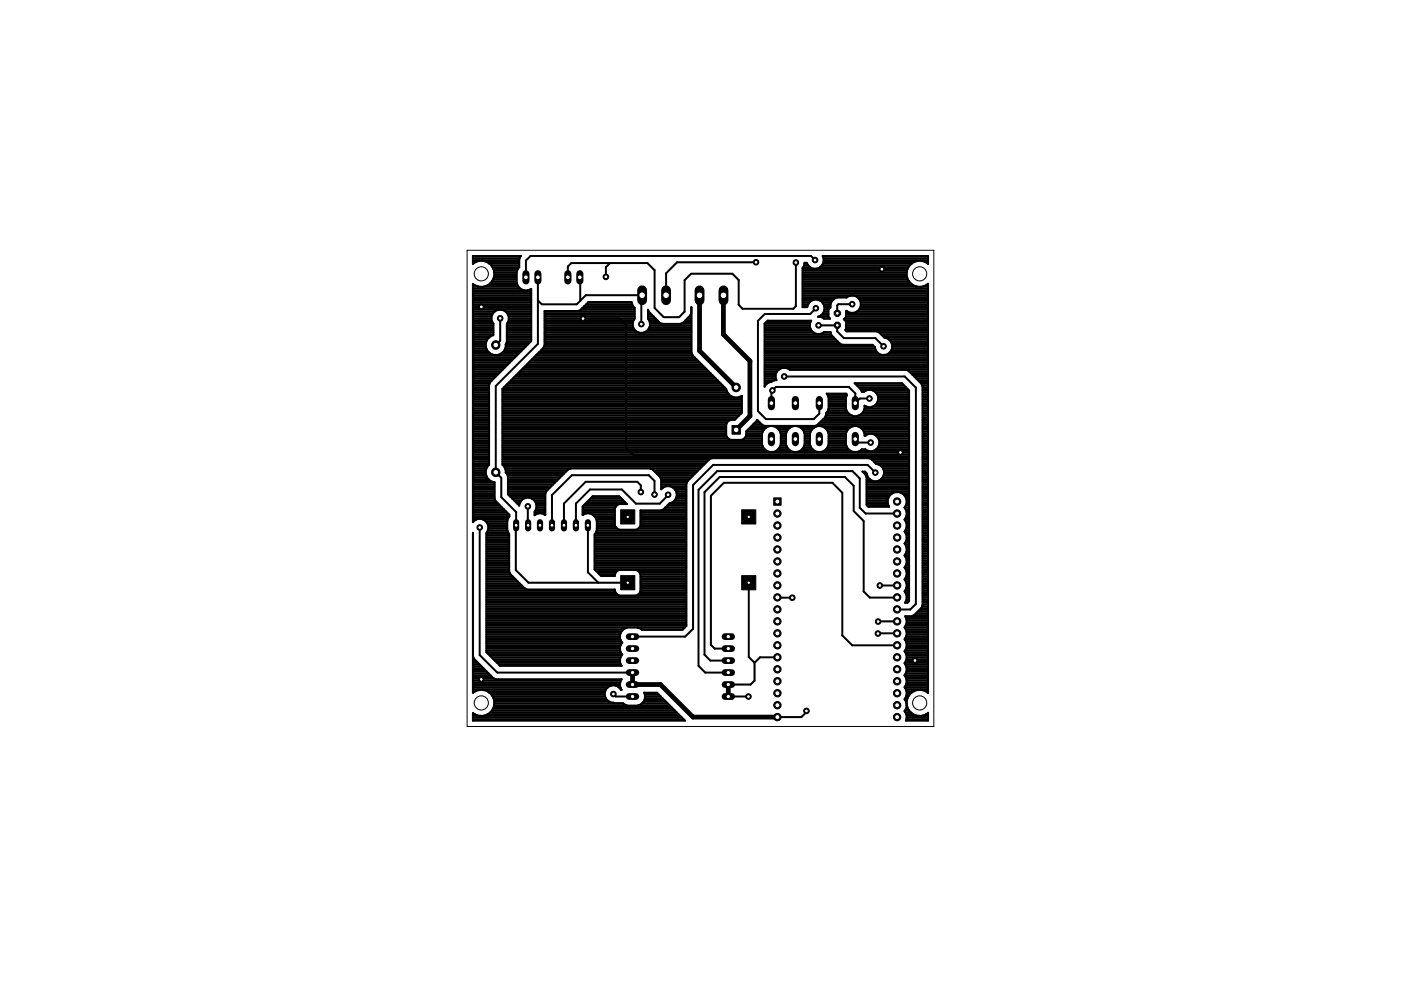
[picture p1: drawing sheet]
<svg xmlns="http://www.w3.org/2000/svg" width="297mm" height="210mm" viewBox="0 0 297 210" stroke-linecap="round" stroke-linejoin="round" font-family="sans-serif">
<path d="M148.3 62.6v11.8l7.8 7.7M153.4 62.6v8.3l5.6 5.6v11.7l-2.9 2.9M134.1 142.6v2.5M134.1 145.1h5.9l6.9 6.9h17.9M134.1 145.1v.1M154.4 145.1v2.6" fill="none" stroke="#000" stroke-width="1"/>
<g fill="none" stroke="#000" stroke-width=".42">
<path d="M100.3 55.9v-1.6h10.2l-.4 .6v1.8M100.3 55.9h.1M100.3 55.5h.6M100.3 55.2h9.8M100.3 54.8h9.9M100.3 54.4h10M100.4 55.8v.1M100.4 55.8l-.1 .1M101.3 55.4h.1M101.3 55.4l-.9 .4M102.3 55.3l1 .3M102.3 55.3h.1"/>
<path d="M102.3 55.3l-1 .1M103.2 55.5h6.9M103.3 55.6l.8 .6M103.3 55.6h.1M103.7 55.9h6.4M104.1 59.9l-.8 .7M104.1 59.9v.1M104.1 56.2l.5 .8M104.1 56.2h.1M104.2 56.3h5.9M104.3 59.6h5.2M104.4 56.7h5.7"/>
<path d="M104.5 59.3h5M104.6 57h5.2M104.6 59.1l-.5 .8M104.6 59.1h.1M104.6 57l.2 1.1-.2 1M104.6 57l.1 .1M104.7 58.9h4.8M104.7 57.4h4.9M104.7 58.5h4.8M104.8 57.8h4.7M104.8 58.1h4.7M110.1 56.7l-.6 1v2.3a2 2 0 0 0 3.1 1.3v11l-8.7 8.7-.2 .6v17l-.4 .3-.3 .8"/>
<path d="M114 58.8v14.1l-8.9 9v18.2l1.2 1.2v4.1l3.1 3.2v12.3l2.7 2.6h21M122.9 58.8l.1 5M129.3 55.8l-.8 .9v2M160.3 55.6h-16.7l-2.4 2.4v4.6M168.7 55.7v9.2l-.5 .6h-10.8l-.8-.9v-5.2l-1.3-1.4h-8.8l-1.4 1.4v6.7l-1.1 1.1h-3.3l-1.9-1.9v-8l-1.5-1.5h-16.2l-.7 .7v2.3M170.2 59.6h22.5M170.2 59.3h22.3M170.2 58.9h22.2M170.2 58.5h22M170.2 58.1h22M170.2 57.8h22M170.2 57.4h22.1"/>
<path d="M170.2 57h22.2M170.3 56.7h1.4M170.5 56.3h.9M170.6 55.9h.6M172.8 55.1l-.8-.8h-59.5l-1 .9v3.6M173.8 56.7a1.83 1.83 0 0 1-2.7-1h-.5v.3l-.4 .8v8.3h1a1.85 1.85 0 0 1 2.4-1.5 1.85 1.85 0 0 1 .9 2.8M173.9 56.7h18.7M174.2 56.3h18.7M174.5 55.9h18.7M174.5 54.4h22.3M174.6 55.5h19.3M174.6 54.8l-.2-.5h22.4v1.7l-.6-.4"/>
<path d="M174.6 54.8v.7l-.3 .7-.5 .5M174.6 55.2h22.2M174.6 54.8h22.2M192.6 56.6h.1M192.6 56.6l-.4 1v1l.4 .9M192.6 59.5h.1M192.6 59.5l.7 .8M193.3 55.8v.1M193.3 55.8l-.7 .8M194.2 55.4h.1M194.2 55.4l-.9 .4M195.2 55.3l1 .3"/>
<path d="M195.2 55.3h.1M195.2 55.3l-1 .1M196.2 55.5h.6M196.2 55.6h.1M196.7 55.9h.1M100.3 64.5h12.3M100.3 66.4h4.3M100.3 61.5h10.7M100.3 68.6h4.3M100.3 67.1h3.9M100.3 78.4h6.3M100.3 78h6.7"/>
<path d="M100.3 71.6h3.3M100.3 62.7h12.3M100.3 79.9h4.8M100.3 79.5h5.2M100.3 79.1h5.5M100.3 78.8h5.9M100.3 77.6h7M100.3 77.3h7.4M100.3 76.9h7.8M100.3 76.5h8.2M100.3 76.1h8.5M100.3 75.8h8.9"/>
<path d="M100.3 75.4h9.3M100.3 75h3.8M100.3 74.6h3.3M100.3 74.3h3M100.3 73.9h2.8M100.3 73.5h2.7M100.3 73.1h2.7M100.3 72.7h2.7M100.3 72.4h2.8M100.3 72h3M100.3 71.3h3.8M100.3 70.9h4.3"/>
<path d="M100.3 70.5h4.3M100.3 70.1h4.3M100.3 69.8h4.3M100.3 69.4h4.3M100.3 69h4.3M100.3 68.3h4.1M100.3 67.9h3.9M100.3 67.5h3.9M100.3 66.8h4.1M100.3 66h4.6M100.3 65.6h12.3M100.3 65.3h12.3"/>
<path d="M100.3 64.9h12.3M100.3 64.1h12.3M100.3 63.8h12.3M100.3 63.4h12.3M100.3 63h12.3M100.3 62.3h12.3M100.3 61.9h12.3M100.3 61.2h10M100.3 60.8h1.3M100.3 60.4h.3M100.4 60.3l-.1-.1v50.5a1.83 1.83 0 0 1 2.6-.3 1.83 1.83 0 0 1 .2 2.6v25.3M100.4 60.3h.1"/>
<path d="M100.4 60.3l.9 .4M101.3 60.7v.1M101.3 60.7l1 .1M102.3 60.8v.1M102.5 60.8h7.4M103.3 60.6l-1 .2M103.3 60.6h.1M103.5 60.4h6.2M104 60h5.6M104.2 67.1a1.87 1.87 0 0 1 1.8-1.5 1.87 1.87 0 0 1 1.9 1.5M104.2 67.1v.8l.4 .7M104.6 68.6v2.5a2.14 2.14 0 0 0-1.6 2.4 2.14 2.14 0 0 0 2.3 1.8 2.14 2.14 0 0 0 1.9-2.3l.3-.5v-3.9"/>
<path d="M106 67.5v4.7l-.9 1M106.2 75h3.7M106.6 74.6h3.7M107 74.3h3.7M107.1 73.9h4M107.1 66h5.5M107.2 73.5h4.2M107.2 73.1h4.6M107.4 72.7h4.8M107.5 68.6h5.1M107.5 71.6h5.1M107.5 72.4h5.1"/>
<path d="M107.5 72h5.1M107.5 71.3h5.1M107.5 70.9h5.1M107.5 70.5h5.1M107.5 70.1h5.1M107.5 69.8h5.1M107.5 69.4h5.1M107.5 69h5.1M107.5 66.4h5.1M107.7 68.3h4.9M107.7 66.8h4.9M107.8 67.9h4.8"/>
<path d="M107.9 67.1v.8l-.4 .7M107.9 67.1h4.7M107.9 67.5h4.7M109.1 79.9h42.3M109.5 79.5h41.5M109.9 79.1h40.7M110.2 78.8h40.1M110.6 78.4h39.3M111 78h38.5M111.3 77.6h37.8M111.7 77.3h37.1M112 61.5h.6"/>
<path d="M112.1 76.9h36.3M112.5 76.5h35.5M112.8 76.1h34.8M113.2 75.8h34.1M113.6 75.4h33.3M114 75h32.7M114 63.7l.9 .8h7.4l1.9-1.9h11.9l-.1 .2v5.9M114.3 74.6h32.3M114.7 74.3h31.9M115.1 73.9h31.5M115.3 73.5h31.3M115.5 66.4h19.1"/>
<path d="M115.5 68.6h18.7M115.5 67.1h19.1M115.5 71.6h31.1M115.5 73.1h31.1M115.5 72.7h31.1M115.5 72.4h31.1M115.5 72h31.1M115.5 71.3h31.1M115.5 70.9h31.1M115.5 70.5h20M115.5 70.1h19.3M115.5 69.8h18.9"/>
<path d="M115.5 69.4h18.8M115.5 69h18.7M115.5 68.3h18.7M115.5 67.9h18.8M115.5 67.5h19.1M115.5 66.8h19.1M115.5 66h19.1M123.2 65.6h11.4M123.5 65.3h.1M123.5 65.3h11.1M123.8 65h.1M123.9 64.9h10.3"/>
<path d="M124.3 64.5h9.7M124.7 64.1h9.2M131.4 67.5l1.3 1.4v26l1.7 1.7h55.8l.7-.7M134.4 69.8a1.76 1.76 0 0 1 .2-2.2v-2.3l-.4-.4-.3-.9h-9.1l-1.7 1.7-.5 .2h-7.1v7.3l-.2 .5-8.8 8.7v16.2l.4 .3 .3 .8M134.4 69.8a1.84 1.84 0 0 0 3.1 0M136.4 70.5h10.2M137.1 70.1h9.5M137.4 66.4h.5M137.4 67.1h1.2M137.4 67.5h1.6M137.4 66.8h.8M137.4 66h.1"/>
<path d="M137.5 69.8a1.76 1.76 0 0 0-.1-2.2v-1.9l.2 .4 2.3 2.4 .5 .2h3.9a5.4 5.4 0 0 0 2.3-2.3v-1.3v9.6l.3 .7M137.5 69.8h9.1M137.6 67.9h1.8M137.7 69.4h8.9M137.8 68.3h1.9M137.8 68.6h2.6M137.8 69h8.8M144.3 68.6h2.3M145 68.3h1.6M145.4 67.9h1.2M145.7 67.5h.9M146.1 67.1h.5"/>
<path d="M146.4 66.8h.2M146.6 66.4h.1M146.6 66h.1M146.6 65.6h.1M146.6 65.3h.1M146.9 75.4l7.1 7.1M162.1 68.6h9.6M162.1 78.4h3M162.1 78h34.7M162.1 68.6v13.4l.1-.3M162.1 68.6l.7-.6h9.2l-.3 .6M162.1 71.6h14.7"/>
<path d="M162.1 79.9h2.3M162.1 79.5h2.3M162.1 79.1h2.5M162.1 78.8h2.7M162.1 77.6h34.7M162.1 77.3h34.7M162.1 76.9h34.7M162.1 76.5h34.7M162.1 76.1h34.7M162.1 75.8h34.7M162.1 75.4h34.7M162.1 75h24.3"/>
<path d="M162.1 74.6h23.8M162.1 74.3h23.6M162.1 73.9h23.4M162.1 73.5h23.3M162.1 73.1h22.9M162.1 72.7h15.9M162.1 72.4h15.5M162.1 72h15.1M162.1 71.3h14.4M162.1 70.9h14.1M162.1 70.5h10.4M162.1 70.1h10"/>
<path d="M162.1 69.8h9.8M162.1 69.4h9.6M162.1 69h9.6M162.5 68.3h9.4M164.7 78.8l-.3 .7v.7l.2 .4h-2.5M165.9 78l-.7 .3-.5 .5M166.3 79.8h25.5l2.4 2.4v45.9l-1.2 1.1h-2.8M166.6 78l.8 .4M167.4 78.4h29.4M170.2 64.5h1.2M170.2 61.5h26.6M170.2 62.7h26.6"/>
<path d="M170.2 64.9h1M170.2 64.1h1.4M170.2 63.8h1.9M170.2 63.4h6.6M170.2 63h9.4M170.2 62.3h26.6M170.2 61.9h26.6M170.2 61.2h26.6M170.2 60.8h24.3M170.2 60.4h23.3M170.2 60h22.9M171.7 68.6a1.84 1.84 0 0 0 .9 2 1.84 1.84 0 0 0 2.1-.2h1.4l.2 .7 1.8 1.8 .5 .2h6.4l.5 .5a1.84 1.84 0 0 0 2.5 1.6 1.84 1.84 0 0 0 .9-2.8"/>
<path d="M173 65.4l-1.2 1.2h-9.6l-1.5 1.4v19.2l1.7 1.7h10.1l1.2-1.2v-2.2M173.5 69h4M173.9 63.8h2.6M174.2 66.8h1.4M174.3 64.1h1.9M174.5 66.4h1.1M174.5 66.4l-.5 .5-.6 .3 2.2-.1M174.6 64.5h1.5M174.6 70.5h1.5M174.7 67.5h1.3M174.7 66h.9M174.8 64.9h1.3"/>
<path d="M174.8 65.6h.8M174.8 65.3h1.2M177.5 69v1.3l1.4 1.4h6.7l1.7 1.7M177.5 66.4h.1M177.5 69h.1M179.1 67.9h17.7M179.1 67.5h17.7M179.4 70.1h17.4M179.4 66.4h17.4M179.4 68.6h17.4M179.4 67.1h17.4M179.4 69.7l-.2 .3 .3 .3h6.4l.5 .2"/>
<path d="M179.4 69.8h17.4M179.4 69.4h17.4M179.4 69h17.4M179.4 68.3h17.4M179.4 66.8h17.4M179.4 66h.2M179.6 66l-.2-.1v1.3l-.5 .5 .5 .5v1.5M180.3 62.7l-.8 .4h-2a2.02 2.02 0 0 0-1.4 2.1l-.5 .5v1.5l.4 .4h-1.3l-.8-.4M180.7 64.5h-2.9l-.3 .2v1.7M181 62.7l.7 .2 .5 .6 .3 .6M181.7 66h15.1M181.8 63h15"/>
<path d="M182.1 65.6h14.7M182.2 63.4h14.6M182.3 65.3h14.5M182.4 63.8h14.4M182.5 64.5h14.3M182.5 64.9a1.85 1.85 0 0 1-2.9 1.1M182.5 64.1v.8M182.5 64.9h14.3M182.5 64.1h14.3M186.4 70.5l1.1 1.1 .9 .3 .5 .5M186.4 70.5h10.4M186.8 70.9h10"/>
<path d="M187.2 71.3h9.6M187.7 71.6h9.1M188.3 75h8.5M188.5 72h8.3M188.7 74.6h8.1M188.8 72.4h8M189 74.3h7.8M189 72.7h7.8M189.1 73.9h7.7M189.1 73.5h7.7M189.1 73.1h7.7M192.1 78.4l.5 .2 2.8 2.8"/>
<path d="M192.7 78.8h4.1M193.1 79.1h3.7M193.3 60.3h.1M193.3 60.3l.9 .4M193.5 79.5h3.3M193.9 79.9h2.9M194.2 60.7v.1M194.2 60.7l1 .1M195.2 60.8l.1 .1M195.5 60.8h1.3M196.2 60.6l.6-.4v86.7M196.2 60.6l-1 .2"/>
<path d="M196.2 60.6h.1M196.4 60.4h.4M100.3 98.6h3.4M100.3 88.9h3.4M100.3 80.6l4 .1M100.3 99.4h2.8M100.3 95.2h3.4M100.3 99.7h2.7M100.3 99h3M100.3 98.2h3.4M100.3 97.9h3.4M100.3 97.5h3.4"/>
<path d="M100.3 97.1h3.4M100.3 96.7h3.4M100.3 96.4h3.4M100.3 96h3.4M100.3 95.6h3.4M100.3 94.8h3.4M100.3 94.5h3.4M100.3 94.1h3.4M100.3 93.7h3.4M100.3 93.4h3.4M100.3 93h3.4M100.3 92.6h3.4"/>
<path d="M100.3 92.2h3.4M100.3 91.9h3.4M100.3 91.5h3.4M100.3 91.1h3.4M100.3 90.7h3.4M100.3 90.4h3.4M100.3 90h3.4M100.3 89.6h3.4M100.3 89.2h3.4M100.3 88.5h3.4M100.3 88.1h3.4M100.3 87.7h3.4"/>
<path d="M100.3 87.4h3.4M100.3 87h3.4M100.3 86.6h3.4M100.3 86.2h3.4M100.3 85.9h3.4M100.3 85.5h3.4M100.3 85.1h3.4M100.3 84.8h3.4M100.3 84.4h3.4M100.3 84h3.4M100.3 83.6h3.4M100.3 83.2h3.4"/>
<path d="M100.3 82.9h3.4M100.3 82.5h3.4M100.3 82.1h3.4M100.3 81.7h3.4M100.3 81.4h3.5M100.3 81h3.6M100.3 80.2h4.4M103 99.7a2.13 2.13 0 0 0 1.9 2.6v3.4M106.5 88.9h49.4M106.5 95.2h55.6M106.5 98.2h43M106.5 97.9h43.4"/>
<path d="M106.5 97.5h43.8M106.5 97.1h86.2M106.5 96.7h86.2M106.5 96.4h86.2M106.5 96h86.2M106.5 95.6h56.1M106.5 94.8h55.3M106.5 94.5h55.2M106.5 94.1h55.1M106.5 93.7h55.1M106.5 93.4h55.1M106.5 93h47.9"/>
<path d="M106.5 92.6h47.6M106.5 92.2h47.5M106.5 91.9h47.5M106.5 91.5h47.5M106.5 91.1h47.5M106.5 90.7h47.5M106.5 90.4h47.5M106.5 90h47.5M106.5 89.6h47.6M106.5 89.2h48M106.5 88.5h49.8M106.5 88.1h50.2"/>
<path d="M106.5 87.7h50.6M106.5 87.4h50.8M106.5 87h50.8M106.5 86.6h50.8M106.5 86.2h50.8M106.5 85.9h50.8M106.5 85.5h50.8M106.5 85.1h50.8M106.5 84.8h50.8M106.5 84.4h50.8M106.5 84h48.5M106.5 83.6h48.1"/>
<path d="M106.5 83.2h47.8M106.5 82.9h47.6M106.5 82.5h47.5M106.6 98.6h42.6M106.8 82.1h46.8M106.9 99h41.9M107.1 99.4h13.8M107.2 99.7v.5l.5 .8v3.8l2.4 2.4a1.84 1.84 0 0 1 2.5-1.6 1.84 1.84 0 0 1 .7 2.9v.7a1.81 1.81 0 0 1 2.3 0v-4.5l.2-.5 4.7-4.7 .5-.2h16.8l.5 .2 1.7 1.7 .2 .5v2M107.2 99.7h13.1M107.2 81.7h46.1M107.6 81.4h45.3M108 81h44.5"/>
<path d="M108.4 80.6h43.7M108.7 80.2h43.1M137.9 99.4h10.5M138.5 99.7h9.5M154 82.5a2.15 2.15 0 0 0 3.3 1.4v3.6l-1.5 1.5h-.8l-.5 .2-.5 .8M154 90v2.3l.5 .8 .5 .2h2.2l.5-.2 .5-.8v-.8M157.2 84h.1M157.8 93h3.8M158.1 92.6h3.5M158.2 92.2h3.4M158.2 91.9h3.4M158.2 91.5h3.6"/>
<path d="M158.6 91.1h3.4M158.9 90.7h3.4M159.3 90.4h3.8M159.7 90h1.8M160.1 89.6h1M160.4 89.2h.3M162.1 81.7h.1M162.1 81.4h.5M162.1 81h1.2M162.1 80.2h2.4M163.2 90.3l-.8 .4-.5 .5-.3 .7v2.3a2.03 2.03 0 0 0 2 1.7 2.03 2.03 0 0 0 1.9-1.7v-2.3l-.3-.7-.5-.5-.7-.4M164 90.4h4.2"/>
<path d="M164.2 80.6l-1.5 .6-.5 .5M164.5 95.6h3.2M164.8 90.7h2.6M165 95.2h2.2M165.1 91.1h1.9M165.3 94.8h1.6M165.4 91.5h1.4M165.4 94.5h1.4M165.5 91.9h1.2M165.5 94.1h1.1M165.5 93.7h1.1M165.5 93.4h1.1"/>
<path d="M165.5 93h1.1M165.5 92.6h1.1M165.5 92.2h1.1M168.2 90.3l-.7 .4-.5 .5-.4 .7v2.3a2.02 2.02 0 0 0 2 1.7 2.02 2.02 0 0 0 2-1.7v-2.3l-.3-.7-.5-.5-.8-.4M169.1 90.4h4.2M169.6 95.6h3.2M169.8 90.7h2.7M170.1 95.2h2.2M170.2 91.1h1.9M170.4 94.8h1.6M170.4 91.5h1.5M170.5 94.5h1.3"/>
<path d="M170.6 91.9h1.2M170.6 94.1h1.1M170.6 93.7h1.1M170.6 93.4h1.1M170.6 93h1.1M170.6 92.6h1.1M170.6 92.2h1.1M172 91.2a2.02 2.02 0 0 1 2.1-.9 2.02 2.02 0 0 1 1.6 1.6v2.3a2.02 2.02 0 0 1-2 1.7 2.02 2.02 0 0 1-2-1.7v-2.3zM173.4 90h19.3M173.8 89.6h18.9M174.1 90.4h6.8M174.2 89.2h18.5"/>
<path d="M174.6 88.9h18.1M174.6 95.6h5.8M174.9 88.5l-1.6 1.6-.5 .2h-10.7l-.5-.2-1.1-1.1-2.3 2.5M174.9 90.7h5.2M174.9 88.5h17.8M175.1 88.1h5.6M175.1 95.2h4.8M175.1 87.7h4.9M175.3 91.1h4.4M175.4 87.4l-.3 .2-.2 .9M175.4 87.4h4.3M175.4 83.6h4.1"/>
<path d="M175.4 94.8h4.2M175.5 91.5h4M175.5 87h4M175.6 84h3.9M175.6 94.5h3.9M175.7 91.9h3.7M175.7 86.6l-.3 .8M175.7 86.6v-2.3l-.4-.8h4.1l.2 .2-.3 .6v2.3M175.7 94.1h3.6M175.7 93.7h3.6M175.7 93.4h3.6M175.7 93h3.6"/>
<path d="M175.7 92.6h3.6M175.7 92.2h3.6M175.7 86.6h3.6M175.7 86.2h3.6M175.7 85.9h3.6M175.7 85.5h3.6M175.7 85.1h3.6M175.7 84.8h3.6M175.7 84.4h3.6M179.3 86.6a2.02 2.02 0 0 0 2 1.7 2.02 2.02 0 0 0 2-1.7M179.6 91.2a1.99 1.99 0 0 1 2.3-.8 1.99 1.99 0 0 1 1.4 2 1.87 1.87 0 0 1 2.6 0 1.87 1.87 0 0 1 .1 2.6 1.87 1.87 0 0 1-2.5 .2h-.8a1.99 1.99 0 0 1-3.4-1v-2.3zM181.3 81.4h10"/>
<path d="M181.3 93.1l.8 .7h2.5M181.7 81.7h10M181.8 90.4h10.9M181.9 88.1h10.8M182.1 82.1h10M182.3 95.6h1.8M182.4 82.5h10.1M182.5 90.7h10.2M182.6 87.7h10.1M182.6 82.9h.9M182.9 91.1h9.8M183 87.4h9.7"/>
<path d="M183.1 91.5h9.6M183.2 87h9.5M183.3 91.9h9.4M183.3 86.6v-.6a1.85 1.85 0 0 0 2.5-.3 1.85 1.85 0 0 0-.1-2.5 1.85 1.85 0 0 0-2.5-.1h-.5l-.2-.5-1.3-1.4h10l1.5 1.6v44.7l-.3 .3h-.5M183.3 92.2h.4M183.3 86.6h9.4M183.3 86.2h.5M184.3 84.5h-2l-1 1v-2.1l-1.3-1.4h-15.5l-.9 1v2.5M184.9 97.5h7.8M184.9 86.2h7.8M185.1 95.6h7.6M185.2 82.9h7.5"/>
<path d="M185.3 97.9h7.4M185.5 92.2h7.2M185.5 85.9h7.2M185.6 98.2h7.1M185.7 83.2h7M185.8 95.2h6.9M185.9 85.5h6.8M185.9 83.6h6.8M186 92.6h6.7M186.1 85.1h6.6M186.1 84h6.6M186.1 94.8h6.6"/>
<path d="M186.2 84.8h6.5M186.2 84.4h6.5M186.2 93h6.5M186.3 94.5h6.4M186.4 93.4h6.3M186.4 94.1h6.3M186.4 93.7h6.3M186.5 98.6h6.2M186.9 99h5.8M187.2 99.4h5.5M187.4 99.7h5.3M194.2 80.2h2.6"/>
<path d="M194.6 80.6h2.2M195 81h1.8M195.4 81.4h1.4M195.4 81.4l.2 .5v46.4l-.2 .6-1.6 1.5M195.5 81.7h1.3M195.6 98.6h1.2M195.6 88.9h1.2M195.6 99.4h1.2M195.6 95.2h1.2M195.6 99.7h1.2M195.6 99h1.2M195.6 98.2h1.2"/>
<path d="M195.6 97.9h1.2M195.6 97.5h1.2M195.6 97.1h1.2M195.6 96.7h1.2M195.6 96.4h1.2M195.6 96h1.2M195.6 95.6h1.2M195.6 94.8h1.2M195.6 94.5h1.2M195.6 94.1h1.2M195.6 93.7h1.2M195.6 93.4h1.2"/>
<path d="M195.6 93h1.2M195.6 92.6h1.2M195.6 92.2h1.2M195.6 91.9h1.2M195.6 91.5h1.2M195.6 91.1h1.2M195.6 90.7h1.2M195.6 90.4h1.2M195.6 90h1.2M195.6 89.6h1.2M195.6 89.2h1.2M195.6 88.5h1.2"/>
<path d="M195.6 88.1h1.2M195.6 87.7h1.2M195.6 87.4h1.2M195.6 87h1.2M195.6 86.6h1.2M195.6 86.2h1.2M195.6 85.9h1.2M195.6 85.5h1.2M195.6 85.1h1.2M195.6 84.8h1.2M195.6 84.4h1.2M195.6 84h1.2"/>
<path d="M195.6 83.6h1.2M195.6 83.2h1.2M195.6 82.9h1.2M195.6 82.5h1.2M195.6 82.1h1.2M100.3 102.3h4.6M100.3 106.8h5.4M100.3 103.1h4.6M100.3 120h.1M100.3 119.6h.1M100.3 119.2h.1M100.3 118.8h.1"/>
<path d="M100.3 118.4h.1M100.3 118.1h.1M100.3 117.7h.1M100.3 117.3h.1M100.3 116.9h.1M100.3 116.6h.1M100.3 116.2h.1M100.3 115.8h.1M100.3 115.5h.1M100.3 115.1h.1M100.3 114.7h.1M100.3 114.3h.1"/>
<path d="M100.3 114h.1M100.3 113.6h.1M100.3 113.2h.1M100.3 110.6h.1M100.3 110.2h.6M100.3 109.8h7.5M100.3 109.5h7.7M100.3 109.1h7.6M100.3 108.7h7.3M100.3 108.3h6.9M100.3 108h6.5M100.3 107.6h6.1"/>
<path d="M100.3 107.2h5.8M100.3 106.5h5M100.3 106.1h4.7M100.3 105.7h4.6M100.3 105.3h4.6M100.3 105h4.6M100.3 104.6h4.6M100.3 104.2h4.6M100.3 103.8h4.6M100.3 103.5h4.6M100.3 102.7h4.6M100.3 102h3.7"/>
<path d="M100.3 101.6h3.3M100.3 101.2h3M100.3 100.8h2.8M100.3 100.5h2.7M100.3 100.1h2.7M100.3 113v33.9l.1-.1M101.7 111.8v27.1l3.7 3.7h28.7M102.5 110.2h5.1M103 110.6h4.5M103.1 120h4.8M103.1 119.6h4.8M103.1 119.2h4.8"/>
<path d="M103.1 118.8h4.8M103.1 118.4h4.8M103.1 118.1h4.8M103.1 117.7h4.8M103.1 117.3h4.8M103.1 116.9h4.8M103.1 116.6h4.8M103.1 116.2h4.8M103.1 115.8h4.8M103.1 115.5h4.8M103.1 115.1h4.8M103.1 114.7h4.8"/>
<path d="M103.1 114.3h4.8M103.1 114h4.8M103.1 113.6h4.8M103.1 113.2h4.8M103.3 112.8h4.4M103.3 111h4.2M103.4 112.5h4.2M103.5 111.3h4M103.5 112.1h4M103.5 111.7h4M104.9 105.7l.2 .5 2.9 2.9v.4l-.5 .9v2l.4 .8M107.2 100.1h12.7"/>
<path d="M107.5 100.5h12M107.6 100.8h11.5M107.7 102.3h9.9M107.7 103.1h9.2M107.7 104.6h8M107.7 104.2h8.1M107.7 103.8h8.5M107.7 103.5h8.8M107.7 102.7h9.6M107.7 102h10.3M107.7 101.6h10.7M107.7 101.2h11.1"/>
<path d="M107.8 105h7.8M107.9 113.2v8l.3 .5 3.1 3.1 .5 .2h18.6a1.21 1.21 0 0 0 .9 1.3h3.5l.8-.5 .2-.5v-3.5M108.2 105.3h7.4M108.6 105.7h2.5M109 106.1h1.6M109.3 106.5h1M109.7 106.8h.5M111.9 107.4l.1 4M112.7 105.7h2.9M113.2 106.1h2.4M113.3 109.1h.3M113.3 108.7h2.3"/>
<path d="M113.5 108.3h2.1M113.5 106.5h2.1M113.6 108h2M113.7 106.8h1.9M113.7 107.6h1.9M113.7 107.2h1.9M115.4 109.1h.2M123.5 109.1h.2M123.5 108.7h6.9M123.5 108.3h6.9M123.5 108h6.9M123.5 107.6h7"/>
<path d="M123.7 107.2h7M124.1 106.8l8.8 .1-1.6-1.7h-5.6l-2.2 2.2v1.8a1.91 1.91 0 0 1 3 1.2v2l-.4 .9v7.5l1.3 1.3h3v-.3M124.4 106.5h8.1M124.7 111.4v9.9l2.2 2.2M124.8 106.1h7.3M125.2 105.7h6.6M125.5 105.3h5.9M125.6 109.1h4.8M126 109.5h4.4M126.1 120h19.4M126.1 119.6h19.4M126.1 119.2h19.4"/>
<path d="M126.1 118.8h19.4M126.1 118.4h19.4M126.1 118.1h19.4M126.1 117.7h19.4M126.1 117.3h19.4M126.1 116.9h19.4M126.1 116.6h19.4M126.1 116.2h19.4M126.1 115.8h19.4M126.1 115.5h19.4M126.1 115.1h19.4M126.1 114.7h19.4"/>
<path d="M126.1 114.3h19.4M126.1 114h19.4M126.1 113.6h19.4M126.1 113.2h19.4M126.3 109.8h4.1M126.3 112.8h19.2M126.5 110.2h3.9M126.5 112.5h19M126.5 112.1h4.4M126.5 111.7h4M126.5 111.3h3.9M126.5 111h3.9"/>
<path d="M126.5 110.6h3.9M130.4 111.3l.2 .5 .7 .5h3.5l.8-.5 .2-.5M131.3 106.9l-.4 .2-.5 .7v3.5M135.3 112.1h10.2M135.7 111.7h9.8M135.8 111.3h9.7M135.8 111h9.7M135.8 110.6h9.7M135.8 110.2h9.7M135.8 109.8h9.7M135.8 109.5h9.7M135.8 109.1h9.7"/>
<path d="M135.8 108.7h9.7M135.8 108.3h9.7M135.9 104.3v-1.4l-.8-.7h-10.9l-4.6 4.6v4.6M138.8 104.9v-2.9l-1.3-1.2h-16.2l-4.3 4.2v6.4M138.9 100.1h8.8M139.3 100.5h8M139.7 100.8h7.2M140 101.2h6.5M140.1 101.6h6.1M140.2 102.3h5.4M140.2 103.1h5.3M140.2 103.7h.1"/>
<path d="M140.2 103.5h.3M140.2 102.7h5.3M140.2 102h5.6M140.7 108l-.6 .2h-4.3v3.1M140.7 108h4.8M141.1 107.6h4.4M141.1 107.6l-.4 .4M141.1 107.6h.1M141.3 103.1l-.7 .3-.4 .3M141.4 107.2h4.1M141.6 104.9l.1 .1M141.7 104.9l-1.8 1.9h-5.1l-3-3h-6.7l-3 3v4.6"/>
<path d="M141.8 106.8h3.7M142 103.1a1.85 1.85 0 0 1 1.5 1.8 1.85 1.85 0 0 1-1.6 1.8l-.8 .9M142.6 106.5h2.9M142.8 103.5h2.7M143 106.1h2.5M143.2 103.8h2.3M143.3 105.7h2.2M143.3 104.2h2.2M143.4 105.3h2.1M143.5 105h2M143.5 104.6h2M183 100.1h.5"/>
<path d="M183.3 100.5h.5M183.6 100.8h.3M183.7 102.3h9M183.7 106.8h4.6M183.7 103.1h9M183.7 106.5h4.5M183.7 106.1h4.5M183.7 105.7h4.6M183.7 105.3h4.8M183.7 105h5.1M183.7 104.6h5.5M183.7 104.2h9"/>
<path d="M183.7 103.8h9M183.7 103.5h9M183.7 102.7h9M183.7 102h1.4M183.7 101.6h.7M183.7 101.2h.3M183.9 107.2h4.5M184 101.2l-.2-.8-.4-.4h-.5l.6 .6 .2 .6v5.9l.4 .4h4.4a2.03 2.03 0 0 1 .4-2.7 2.03 2.03 0 0 1 2.7 .1 2.03 2.03 0 0 1 .2 2.7M184 101.2a1.84 1.84 0 0 0 3.1 0M185.6 100.2l-1.6-1.6h-32.8l-4.3 4.2v30.5l-1.6 1.7h-11.2M186.1 102h6.6M186.8 101.6h5.9"/>
<path d="M187.1 101.2a1.82 1.82 0 0 0-1.3-2.8l-1-1-.5-.2h-33.4l-.5 .2-4.7 4.6-.2 .6v30.1l-.8 .9h-8.6l-.9-.5M187.1 101.2h5.6M187.3 100.8h5.4M187.4 100.5h5.3M187.4 100.1h5.3M190.2 108.9h-6.7l-1.2-1.2v-6.3l-1.6-1.5h-28.6l-4 3.9v37.4l1.4 1.4h4.9M191.2 104.6h1.5M191.7 105h1M191.8 107.6a1.9 1.9 0 0 1 0 2.6 1.9 1.9 0 0 1 0 2.5l.1 .1M191.8 107.6h.9M191.8 117.7h.9M191.8 110.2h.9"/>
<path d="M191.9 112.8a1.91 1.91 0 0 1-.1 2.4l.4 .9v.8M191.9 112.8h.8M191.9 115.1h.8M191.9 115.5h.8M191.9 112.5h.8M192 105.3h.7M192 118.1h.7M192 109.8h.7M192 120h.7M192 108h.7M192 117.3h.7M192 110.6h.7"/>
<path d="M192 107.2h.7M192.1 114.7h.6M192.1 113.2h.6M192.1 115.8h.6M192.1 112.1h.6M192.1 105.7h.6M192.1 118.4h.6M192.1 109.5h.6M192.2 119.6h.5M192.2 108.3h.5M192.2 106.8h.5M192.2 116.9h.5"/>
<path d="M192.2 111h.5M192.2 116.9l-.4 .9a1.9 1.9 0 0 1 0 2.5M192.2 119.2h.5M192.2 118.8h.5M192.2 116.6h.5M192.2 116.2h.5M192.2 114.3h.5M192.2 114h.5M192.2 113.6h.5M192.2 111.7h.5M192.2 111.3h.5M192.2 109.1h.5"/>
<path d="M192.2 108.7h.5M192.2 106.5h.5M192.2 106.1h.5M195.6 102.3h1.2M195.6 106.8h1.2M195.6 103.1h1.2M195.6 120h1.2M195.6 119.6h1.2M195.6 119.2h1.2M195.6 118.8h1.2M195.6 118.4h1.2M195.6 118.1h1.2"/>
<path d="M195.6 117.7h1.2M195.6 117.3h1.2M195.6 116.9h1.2M195.6 116.6h1.2M195.6 116.2h1.2M195.6 115.8h1.2M195.6 115.5h1.2M195.6 115.1h1.2M195.6 114.7h1.2M195.6 114.3h1.2M195.6 114h1.2M195.6 113.6h1.2"/>
<path d="M195.6 113.2h1.2M195.6 112.8h1.2M195.6 112.5h1.2M195.6 112.1h1.2M195.6 111.7h1.2M195.6 111.3h1.2M195.6 111h1.2M195.6 110.6h1.2M195.6 110.2h1.2M195.6 109.8h1.2M195.6 109.5h1.2M195.6 109.1h1.2"/>
<path d="M195.6 108.7h1.2M195.6 108.3h1.2M195.6 108h1.2M195.6 107.6h1.2M195.6 107.2h1.2M195.6 106.5h1.2M195.6 106.1h1.2M195.6 105.7h1.2M195.6 105.3h1.2M195.6 105h1.2M195.6 104.6h1.2M195.6 104.2h1.2"/>
<path d="M195.6 103.8h1.2M195.6 103.5h1.2M195.6 102.7h1.2M195.6 102h1.2M195.6 101.6h1.2M195.6 101.2h1.2M195.6 100.8h1.2M195.6 100.5h1.2M195.6 100.1h1.2M100.3 126.7h.1M100.3 136.8h.1M100.3 127.8h.1"/>
<path d="M100.3 133.1h.1M100.3 139.8h.3M100.3 139.4h.1M100.3 139h.1M100.3 138.7h.1M100.3 138.3h.1M100.3 137.9h.1M100.3 137.5h.1M100.3 137.2h.1M100.3 136.4h.1M100.3 136.1h.1M100.3 135.7h.1"/>
<path d="M100.3 135.3h.1M100.3 134.9h.1M100.3 134.6h.1M100.3 134.2h.1M100.3 133.8h.1M100.3 133.4h.1M100.3 132.7h.1M100.3 132.3h.1M100.3 131.9h.1M100.3 131.6h.1M100.3 131.2h.1M100.3 130.8h.1"/>
<path d="M100.3 130.4h.1M100.3 130.1h.1M100.3 129.7h.1M100.3 129.3h.1M100.3 128.9h.1M100.3 128.6h.1M100.3 128.2h.1M100.3 127.4h.1M100.3 127.1h.1M100.3 126.3h.1M100.3 125.9h.1M100.3 125.6h.1"/>
<path d="M100.3 125.2h.1M100.3 124.8h.1M100.3 124.4h.1M100.3 124.1h.1M100.3 123.7h.1M100.3 123.3h.1M100.3 122.9h.1M100.3 122.6h.1M100.3 122.2h.1M100.3 121.8h.1M100.3 121.5h.1M100.3 121.1h.1"/>
<path d="M100.3 120.7h.1M100.3 120.3h.1M100.3 139.2l.2 .5 4.1 4.1 .6 .2h26.6M103.1 126.7h42.4M103.1 136.8h28.5M103.1 127.8h42.4M103.1 133.1h42.1M103.1 137.9h28.4M103.1 137.5h28.4M103.1 137.2h28.4M103.1 136.4h28.7M103.1 136.1h28.6"/>
<path d="M103.1 135.7h28.5M103.1 135.3h28.4M103.1 134.9h28.4M103.1 134.6h28.4M103.1 134.2h28.5M103.1 133.8h28.7M103.1 133.4h29.1M103.1 132.7h42.4M103.1 132.3h42.4M103.1 131.9h42.4M103.1 131.6h42.4M103.1 131.2h42.4"/>
<path d="M103.1 130.8h42.4M103.1 130.4h42.4M103.1 130.1h42.4M103.1 129.7h42.4M103.1 129.3h42.4M103.1 128.9h42.4M103.1 128.6h42.4M103.1 128.2h42.4M103.1 127.4h42.4M103.1 127.1h42.4M103.1 126.3h42.4M103.1 125.9h27.6"/>
<path d="M103.1 125.6h27.4M103.1 125.2h27.3M103.1 124.8h8.3M103.1 124.4h7.8M103.1 124.1h7.5M103.1 123.7h7.1M103.1 123.3h6.7M103.1 122.9h6.3M103.1 122.6h6M103.1 122.2h5.6M103.1 121.8h5.2M103.1 121.5h5"/>
<path d="M103.1 121.1h4.8M103.1 120.7h4.8M103.1 120.3h4.8M103.1 138.3h28.5M103.5 138.7h28.3M103.9 139h27.8M104.3 139.4h27.3M104.6 139.8h26.9M126.1 120.7h19.4M126.1 120.3h19.4M126.4 121.1h4.5M126.8 121.5h3.7"/>
<path d="M127.1 121.8h3.3M130.4 121.8l.5-.8 .4-.2h3.5l.5 .2 .5 .8M131.5 137.9l.4 .9a1.88 1.88 0 0 0-.1 2.4h-25.8l-2.9-2.9M131.8 136.4l-.3 .7v.8M133 133.1a1.93 1.93 0 0 0-1.1 3.1l-.1 .2M135.3 121.1h10.2M135.4 125.9h10.1M135.7 121.5h9.8M135.7 125.6h9.8M135.8 125.2h9.7M135.8 124.8h9.7M135.8 124.4h9.7"/>
<path d="M135.8 124.1h9.7M135.8 123.7h9.7M135.8 123.3h9.7M135.8 122.9h9.7M135.8 122.6h9.7M135.8 122.2h9.7M135.8 121.8h9.7M136 133.4h8.8M158.7 123.5v15.8l1.3 1.2M164.8 139.4h-3.7l-1.1 1.1M164.8 126.7h3.2M186.5 124.1h3.7"/>
<path d="M190.2 126.7h-5.8l-1.3-1.3v-14.9l-2.1-2.1v-5.4l-1.9-1.9h-26.5l-3.2 3.3v34.4l1.2 1.3h3.8M190.2 131.7l-4 .1M190.2 134.3h-4.1M190.2 126.7h.1M190.2 124.1h.1M190.2 136.8h-9.5l-2.1-2.1v-30.2l-2.1-2.1h-23l-2.8 2.7v31.6l.8 .8h2.9M191.8 120.3a1.9 1.9 0 0 1 0 2.6l.4 .8M191.8 120.3h.9M191.8 133.1h5M191.9 122.9h.8M191.9 127.8h.1M191.9 135.7l.3 .7"/>
<path d="M191.9 135.7h4.9M191.9 137.9h4.9M191.9 125.6h.8M191.9 138.3h4.9M191.9 135.3h4.9M191.9 125.2h.8M192 122.6h.7M192 132.7h4.8M192 130.8h4.8M192 120.7h.7M192 133.4h4.8M192 127.4h.7"/>
<path d="M192 123.3h.7M192.1 137.5h4.7M192.1 136.1h4.7M192.1 138.7h4.7M192.1 125.9h.6M192.1 124.8h.6M192.1 134.9h4.7M192.1 132.3h4.7M192.1 122.2h.6M192.2 131.2h4.6M192.2 133.8h4.6M192.2 121.1h.5"/>
<path d="M192.2 139.8h4.6M192.2 123.7h.5M192.2 126.7h.5M192.2 136.8h4.6M192.2 127.1l-.3 .7M192.2 123.7v.8l-.4 .9 .4 .9v.8M192.2 136.4v.8M192.2 137.2l-.4 .9a1.9 1.9 0 0 1 0 2.5 1.9 1.9 0 0 1 0 2.6M192.2 139.4h4.6M192.2 139h4.6M192.2 137.2h4.6M192.2 136.4h4.6"/>
<path d="M192.2 134.6h4.6M192.2 134.2h4.6M192.2 131.9h4.6M192.2 131.6h4.6M192.2 127.1h.5M192.2 126.3h.5M192.2 124.4h.5M192.2 124.1h.5M192.2 121.8h.5M192.2 121.5h.5M193.8 130.4h3M193.8 130.4l-.5 .2h-1.4a1.92 1.92 0 0 1-.1 2.4 1.9 1.9 0 0 1 0 2.6l.1 .1"/>
<path d="M194.2 130.1h2.6M194.5 129.7h2.3M194.9 129.3h1.9M195.3 128.9h1.5M195.5 128.6h1.3M195.6 126.7h1.2M195.6 127.8h1.2M195.6 128.2h1.2M195.6 127.4h1.2M195.6 127.1h1.2M195.6 126.3h1.2M195.6 125.9h1.2"/>
<path d="M195.6 125.6h1.2M195.6 125.2h1.2M195.6 124.8h1.2M195.6 124.4h1.2M195.6 124.1h1.2M195.6 123.7h1.2M195.6 123.3h1.2M195.6 122.9h1.2M195.6 122.6h1.2M195.6 122.2h1.2M195.6 121.8h1.2M195.6 121.5h1.2"/>
<path d="M195.6 121.1h1.2M195.6 120.7h1.2M195.6 120.3h1.2M100.3 152.5h44.7M100.3 152.2h44.3M100.3 151.8h1.7M100.3 151.4h.3M100.3 146.5h.6M100.3 146.2h28.2M100.3 145.8h28.5M100.3 145.4h29.2M100.3 145h31.2"/>
<path d="M100.3 144.7h31.2M100.3 144.3h31.4M100.3 143.9h4.6M100.3 143.6h4.1M100.3 143.2h3.7M100.3 142.8h3.3M100.3 142.4h2.9M100.3 142h2.6M100.3 141.7h2.2M100.3 141.3h1.8M100.3 140.9h1.4M100.3 140.5h1.1"/>
<path d="M100.3 140.2h.7M100.4 151.3h.1M100.4 151.3l.9 .4M100.4 146.8h.1M101.3 151.7h.1M101.3 151.7l1 .1M101.3 146.3v.1M101.3 146.3l-.9 .5M102.3 151.8h.1M102.3 146.2l1 .3M102.3 146.2v.1M102.3 146.2l-1 .1"/>
<path d="M102.4 151.8h41.8M103.3 151.5l-1 .3M103.3 151.5v.1M103.3 146.5l.8 .7M103.3 146.5h25M103.4 151.4h40.4M103.8 146.9h24.4M103.9 151h39.6M104.1 150.9l-.8 .6M104.1 150.9h.1M104.1 147.2l.5 .8M104.1 147.2h.1"/>
<path d="M104.2 147.3h24M104.3 150.7h38.8M104.4 147.7h23.9M104.5 150.3h38.2M104.6 150.1l-.5 .8M104.6 150.1h.1M104.6 148l.2 1-.2 1.1M104.6 148h.1M104.6 148h23.8M104.7 149.9h37.6M104.7 148.4h24M104.7 149.5h28.1"/>
<path d="M104.8 148.8h24.4M104.8 149.2h27.3M105 140.2h26.5M105.4 140.5h26.1M105.8 140.9h25.9M128.5 146.1a1.87 1.87 0 0 1 3.1 0M128.5 146.1a1.82 1.82 0 0 0 1.5 2.9l.3 .1h1.8l.9 .5h2.2l.7-.3 .6-.5 .2-.7M130 147.2l.6 .5h3.5M130.6 145.4h.9M131.3 145.8h.3M131.6 146.1l.2 .2M131.6 146.2h.1"/>
<path d="M131.8 144l-.3 .8v.7l.3 .7M131.8 146.2v.1M131.8 144h.1M135.4 149.5h6.6M136.1 149.2h5.5M136.4 148.8h4.8M136.6 146.9h2.8M136.6 148.4h4.2M136.7 147.7h3.4M136.7 147.3l-.1-.4h2.7l5.9 5.9h-44.9v-1.6l.1 .1M136.7 147.3v.8M136.7 148h3.8"/>
<path d="M136.7 147.3h3M158.7 147.7h-4.3M160 140.5v3.8l-.9 .8h-4.7M171 150.7l.1 .2-1.2 1.1h-5.1M191.8 143.2a1.9 1.9 0 0 1 0 2.5l.1 .1M191.8 143.2h5M191.9 145.8h4.9M191.9 140.5h4.9M191.9 150.6l-.1 .2a1.79 1.79 0 0 1 .3 2h4.7v-1.7l-.6 .4M191.9 145.8l.3 .8M191.9 150.7h.9M191.9 148.4h.4"/>
<path d="M191.9 148h.5M192 151h1.1M192 145.4h4.8M192 140.9h4.8M192 143.6h4.8M192 142.8h4.8M192 150.3h.5M192 146.2h4.8M192 140.2h4.8M192.1 148.8h.1M192.1 147.7h.5M192.1 151.4h1.5"/>
<path d="M192.1 145h4.7M192.1 141.3h4.7M192.2 142.4h4.6M192.2 152.5h4.6M192.2 143.9h4.6M192.2 146.5h1.6M192.2 146.6v.8l-.4 .9 .4 .8v.8M192.2 149.9l-.3 .7M192.2 152.2h4.6M192.2 151.8h2.7M192.2 149.9h.2M192.2 149.5h.1"/>
<path d="M192.2 149.2h.1M192.2 147.3h.7M192.2 146.9h1M192.2 144.7h4.6M192.2 144.3h4.6M192.2 142h4.6M192.2 141.7h4.6M192.2 149.5l.4 1M192.6 147.6l-.4 .9v1M192.6 147.6h.1M192.6 150.5h.1M192.6 150.5l.7 .8"/>
<path d="M193.3 146.8h.1M193.3 146.8l-.7 .8M193.3 151.3h.1M193.3 151.3l.9 .4M194.2 146.3v.1M194.2 146.3l-.9 .5M194.2 151.7h.1M194.2 151.7l1 .1M195.2 146.2l1 .3M195.2 146.2l.1 .1M195.2 146.2l-1 .1M195.2 151.8h.1"/>
<path d="M195.3 151.8h1.5M196.2 146.5l.6 .4M196.2 146.5h.6M196.2 151.5l-1 .3M196.2 151.5l.1 .1M196.4 151.4h.4M196.7 146.9h.1"/>
</g>
<path d="M124.7 110.7v1.3" fill="none" stroke="#000" stroke-width="1.3"/>
<circle cx="124.7" cy="111.4" r=".4" fill="#fff" stroke="#000" stroke-width=".21"/>
<path d="M122.1 110.7v1.3" fill="none" stroke="#000" stroke-width="1.3"/>
<circle cx="122.1" cy="111.4" r=".4" fill="#fff" stroke="#000" stroke-width=".21"/>
<path d="M119.6 110.7v1.3" fill="none" stroke="#000" stroke-width="1.3"/>
<circle cx="119.6" cy="111.4" r=".4" fill="#fff" stroke="#000" stroke-width=".21"/>
<path d="M117 110.7v1.3" fill="none" stroke="#000" stroke-width="1.3"/>
<circle cx="117" cy="111.4" r=".4" fill="#fff" stroke="#000" stroke-width=".21"/>
<path d="M114.5 110.7v1.3" fill="none" stroke="#000" stroke-width="1.3"/>
<circle cx="114.5" cy="111.4" r=".4" fill="#fff" stroke="#000" stroke-width=".21"/>
<path d="M112 110.7v1.3" fill="none" stroke="#000" stroke-width="1.3"/>
<circle cx="112" cy="111.4" r=".4" fill="#fff" stroke="#000" stroke-width=".21"/>
<path d="M109.4 110.7v1.3" fill="none" stroke="#000" stroke-width="1.3"/>
<circle cx="109.4" cy="111.4" r=".4" fill="#fff" stroke="#000" stroke-width=".21"/>
<path d="M181.3 84.7v1.5" fill="none" stroke="#000" stroke-width="1.5"/>
<circle cx="181.3" cy="85.5" r=".51" fill="#fff" stroke="#000" stroke-width=".21"/>
<path d="M173.7 84.7v1.5" fill="none" stroke="#000" stroke-width="1.5"/>
<circle cx="173.7" cy="85.5" r=".51" fill="#fff" stroke="#000" stroke-width=".21"/>
<path d="M168.6 84.7v1.5" fill="none" stroke="#000" stroke-width="1.5"/>
<circle cx="168.6" cy="85.5" r=".51" fill="#fff" stroke="#000" stroke-width=".21"/>
<path d="M163.6 84.7v1.5" fill="none" stroke="#000" stroke-width="1.5"/>
<circle cx="163.6" cy="85.5" r=".51" fill="#fff" stroke="#000" stroke-width=".21"/>
<path d="M163.6 92.3v1.6" fill="none" stroke="#000" stroke-width="1.5"/>
<circle cx="163.6" cy="93.1" r=".51" fill="#fff" stroke="#000" stroke-width=".21"/>
<path d="M168.6 92.3v1.6" fill="none" stroke="#000" stroke-width="1.5"/>
<circle cx="168.6" cy="93.1" r=".51" fill="#fff" stroke="#000" stroke-width=".21"/>
<path d="M173.7 92.3v1.6" fill="none" stroke="#000" stroke-width="1.5"/>
<circle cx="173.7" cy="93.1" r=".51" fill="#fff" stroke="#000" stroke-width=".21"/>
<path d="M181.3 92.3v1.6" fill="none" stroke="#000" stroke-width="1.5"/>
<circle cx="181.3" cy="93.1" r=".51" fill="#fff" stroke="#000" stroke-width=".21"/>
<circle cx="177.5" cy="66.4" r=".71" fill="#000" stroke="#000" stroke-width=".21"/>
<circle cx="177.5" cy="66.4" r=".4" fill="#fff" stroke="#000" stroke-width=".21"/>
<circle cx="177.5" cy="69" r=".71" fill="#000" stroke="#000" stroke-width=".21"/>
<circle cx="177.5" cy="69" r=".4" fill="#fff" stroke="#000" stroke-width=".21"/>
<path d="M131.6 108.1h3v3h-3z" fill="#000" stroke="#000" stroke-width=".21"/>
<circle cx="133.1" cy="109.6" r=".36" fill="#fff" stroke="#000" stroke-width=".21"/>
<path d="M131.6 122h3v3.1h-3z" fill="#000" stroke="#000" stroke-width=".21"/>
<circle cx="133.1" cy="123.5" r=".36" fill="#fff" stroke="#000" stroke-width=".21"/>
<path d="M157.2 122h3.1v3.1h-3.1z" fill="#000" stroke="#000" stroke-width=".21"/>
<circle cx="158.7" cy="123.5" r=".36" fill="#fff" stroke="#000" stroke-width=".21"/>
<path d="M157.2 108.1h3.1v3h-3.1z" fill="#000" stroke="#000" stroke-width=".21"/>
<circle cx="158.7" cy="109.6" r=".36" fill="#fff" stroke="#000" stroke-width=".21"/>
<circle cx="156.1" cy="82.2" r=".9" fill="#000" stroke="#000" stroke-width=".21"/>
<circle cx="156.1" cy="82.1" r=".59" fill="#fff" stroke="#000" stroke-width=".21"/>
<path d="M155.2 90.2h1.8v1.9h-1.8z" fill="#000" stroke="#000" stroke-width=".21"/>
<circle cx="156.1" cy="91.1" r=".59" fill="#fff" stroke="#000" stroke-width=".21"/>
<circle cx="105.1" cy="100.1" r=".9" fill="#000" stroke="#000" stroke-width=".21"/>
<circle cx="105.1" cy="100.1" r=".59" fill="#fff" stroke="#000" stroke-width=".21"/>
<circle cx="105.1" cy="73.2" r=".9" fill="#000" stroke="#000" stroke-width=".21"/>
<circle cx="105.1" cy="73.2" r=".59" fill="#fff" stroke="#000" stroke-width=".21"/>
<path d="M153.7 135h1.4" fill="none" stroke="#000" stroke-width="1.4"/>
<circle cx="154.4" cy="135" r=".47" fill="#fff" stroke="#000" stroke-width=".21"/>
<path d="M153.7 137.5h1.4" fill="none" stroke="#000" stroke-width="1.4"/>
<circle cx="154.4" cy="137.5" r=".47" fill="#fff" stroke="#000" stroke-width=".21"/>
<path d="M153.7 140.1h1.4" fill="none" stroke="#000" stroke-width="1.4"/>
<circle cx="154.4" cy="140.1" r=".47" fill="#fff" stroke="#000" stroke-width=".21"/>
<path d="M153.7 142.6h1.4" fill="none" stroke="#000" stroke-width="1.4"/>
<circle cx="154.4" cy="142.6" r=".47" fill="#fff" stroke="#000" stroke-width=".21"/>
<path d="M153.7 145.1h1.4" fill="none" stroke="#000" stroke-width="1.4"/>
<circle cx="154.4" cy="145.1" r=".47" fill="#fff" stroke="#000" stroke-width=".21"/>
<path d="M153.7 147.7h1.4" fill="none" stroke="#000" stroke-width="1.4"/>
<circle cx="154.4" cy="147.7" r=".47" fill="#fff" stroke="#000" stroke-width=".21"/>
<path d="M133.4 135h1.4" fill="none" stroke="#000" stroke-width="1.4"/>
<circle cx="134.1" cy="135" r=".47" fill="#fff" stroke="#000" stroke-width=".21"/>
<path d="M133.4 137.5h1.4" fill="none" stroke="#000" stroke-width="1.4"/>
<circle cx="134.1" cy="137.5" r=".47" fill="#fff" stroke="#000" stroke-width=".21"/>
<path d="M133.4 140.1h1.4" fill="none" stroke="#000" stroke-width="1.4"/>
<circle cx="134.1" cy="140.1" r=".47" fill="#fff" stroke="#000" stroke-width=".21"/>
<path d="M133.4 142.6h1.4" fill="none" stroke="#000" stroke-width="1.4"/>
<circle cx="134.1" cy="142.6" r=".47" fill="#fff" stroke="#000" stroke-width=".21"/>
<path d="M133.4 145.1h1.4" fill="none" stroke="#000" stroke-width="1.4"/>
<circle cx="134.1" cy="145.1" r=".47" fill="#fff" stroke="#000" stroke-width=".21"/>
<path d="M133.4 147.7h1.4" fill="none" stroke="#000" stroke-width="1.4"/>
<circle cx="134.1" cy="147.7" r=".47" fill="#fff" stroke="#000" stroke-width=".21"/>
<path d="M164 105.6h1.6v1.5h-1.6z" fill="#000" stroke="#000" stroke-width=".21"/>
<circle cx="164.8" cy="106.3" r=".53" fill="#fff" stroke="#000" stroke-width=".21"/>
<circle cx="164.8" cy="108.9" r=".78" fill="#000" stroke="#000" stroke-width=".21"/>
<circle cx="164.8" cy="108.9" r=".53" fill="#fff" stroke="#000" stroke-width=".21"/>
<circle cx="164.8" cy="152" r=".78" fill="#000" stroke="#000" stroke-width=".21"/>
<circle cx="164.8" cy="152" r=".53" fill="#fff" stroke="#000" stroke-width=".21"/>
<circle cx="164.8" cy="111.4" r=".78" fill="#000" stroke="#000" stroke-width=".21"/>
<circle cx="164.8" cy="111.4" r=".53" fill="#fff" stroke="#000" stroke-width=".21"/>
<circle cx="164.8" cy="114" r=".78" fill="#000" stroke="#000" stroke-width=".21"/>
<circle cx="164.8" cy="114" r=".53" fill="#fff" stroke="#000" stroke-width=".21"/>
<circle cx="164.8" cy="116.5" r=".78" fill="#000" stroke="#000" stroke-width=".21"/>
<circle cx="164.8" cy="116.5" r=".53" fill="#fff" stroke="#000" stroke-width=".21"/>
<circle cx="164.8" cy="119" r=".78" fill="#000" stroke="#000" stroke-width=".21"/>
<circle cx="164.8" cy="119" r=".53" fill="#fff" stroke="#000" stroke-width=".21"/>
<circle cx="164.8" cy="121.6" r=".78" fill="#000" stroke="#000" stroke-width=".21"/>
<circle cx="164.8" cy="121.6" r=".53" fill="#fff" stroke="#000" stroke-width=".21"/>
<circle cx="164.8" cy="124.1" r=".78" fill="#000" stroke="#000" stroke-width=".21"/>
<circle cx="164.8" cy="124.1" r=".53" fill="#fff" stroke="#000" stroke-width=".21"/>
<circle cx="164.8" cy="126.7" r=".78" fill="#000" stroke="#000" stroke-width=".21"/>
<circle cx="164.8" cy="126.7" r=".53" fill="#fff" stroke="#000" stroke-width=".21"/>
<circle cx="164.8" cy="129.2" r=".78" fill="#000" stroke="#000" stroke-width=".21"/>
<circle cx="164.8" cy="129.2" r=".53" fill="#fff" stroke="#000" stroke-width=".21"/>
<circle cx="164.8" cy="131.7" r=".78" fill="#000" stroke="#000" stroke-width=".21"/>
<circle cx="164.8" cy="131.7" r=".53" fill="#fff" stroke="#000" stroke-width=".21"/>
<circle cx="164.8" cy="134.3" r=".78" fill="#000" stroke="#000" stroke-width=".21"/>
<circle cx="164.8" cy="134.3" r=".53" fill="#fff" stroke="#000" stroke-width=".21"/>
<circle cx="164.8" cy="136.8" r=".78" fill="#000" stroke="#000" stroke-width=".21"/>
<circle cx="164.8" cy="136.8" r=".53" fill="#fff" stroke="#000" stroke-width=".21"/>
<circle cx="164.8" cy="139.4" r=".78" fill="#000" stroke="#000" stroke-width=".21"/>
<circle cx="164.8" cy="139.4" r=".53" fill="#fff" stroke="#000" stroke-width=".21"/>
<circle cx="164.8" cy="141.9" r=".78" fill="#000" stroke="#000" stroke-width=".21"/>
<circle cx="164.8" cy="141.9" r=".53" fill="#fff" stroke="#000" stroke-width=".21"/>
<circle cx="164.8" cy="144.4" r=".78" fill="#000" stroke="#000" stroke-width=".21"/>
<circle cx="164.8" cy="144.4" r=".53" fill="#fff" stroke="#000" stroke-width=".21"/>
<circle cx="164.8" cy="147" r=".78" fill="#000" stroke="#000" stroke-width=".21"/>
<circle cx="164.8" cy="147" r=".53" fill="#fff" stroke="#000" stroke-width=".21"/>
<circle cx="164.8" cy="149.5" r=".78" fill="#000" stroke="#000" stroke-width=".21"/>
<circle cx="164.8" cy="149.5" r=".53" fill="#fff" stroke="#000" stroke-width=".21"/>
<circle cx="190.2" cy="106.3" r=".78" fill="#000" stroke="#000" stroke-width=".21"/>
<circle cx="190.2" cy="106.3" r=".53" fill="#fff" stroke="#000" stroke-width=".21"/>
<circle cx="190.2" cy="108.9" r=".78" fill="#000" stroke="#000" stroke-width=".21"/>
<circle cx="190.2" cy="108.9" r=".53" fill="#fff" stroke="#000" stroke-width=".21"/>
<circle cx="190.2" cy="111.4" r=".78" fill="#000" stroke="#000" stroke-width=".21"/>
<circle cx="190.2" cy="111.4" r=".53" fill="#fff" stroke="#000" stroke-width=".21"/>
<circle cx="190.2" cy="114" r=".78" fill="#000" stroke="#000" stroke-width=".21"/>
<circle cx="190.2" cy="114" r=".53" fill="#fff" stroke="#000" stroke-width=".21"/>
<circle cx="190.2" cy="116.5" r=".78" fill="#000" stroke="#000" stroke-width=".21"/>
<circle cx="190.2" cy="116.5" r=".53" fill="#fff" stroke="#000" stroke-width=".21"/>
<circle cx="190.2" cy="119" r=".78" fill="#000" stroke="#000" stroke-width=".21"/>
<circle cx="190.2" cy="119" r=".53" fill="#fff" stroke="#000" stroke-width=".21"/>
<circle cx="190.2" cy="121.6" r=".78" fill="#000" stroke="#000" stroke-width=".21"/>
<circle cx="190.2" cy="121.6" r=".53" fill="#fff" stroke="#000" stroke-width=".21"/>
<circle cx="190.2" cy="124.1" r=".78" fill="#000" stroke="#000" stroke-width=".21"/>
<circle cx="190.2" cy="124.1" r=".53" fill="#fff" stroke="#000" stroke-width=".21"/>
<circle cx="190.2" cy="126.7" r=".78" fill="#000" stroke="#000" stroke-width=".21"/>
<circle cx="190.2" cy="126.7" r=".53" fill="#fff" stroke="#000" stroke-width=".21"/>
<circle cx="190.2" cy="129.2" r=".78" fill="#000" stroke="#000" stroke-width=".21"/>
<circle cx="190.2" cy="129.2" r=".53" fill="#fff" stroke="#000" stroke-width=".21"/>
<circle cx="190.2" cy="131.7" r=".78" fill="#000" stroke="#000" stroke-width=".21"/>
<circle cx="190.2" cy="131.7" r=".53" fill="#fff" stroke="#000" stroke-width=".21"/>
<circle cx="190.2" cy="134.3" r=".78" fill="#000" stroke="#000" stroke-width=".21"/>
<circle cx="190.2" cy="134.3" r=".53" fill="#fff" stroke="#000" stroke-width=".21"/>
<circle cx="190.2" cy="136.8" r=".78" fill="#000" stroke="#000" stroke-width=".21"/>
<circle cx="190.2" cy="136.8" r=".53" fill="#fff" stroke="#000" stroke-width=".21"/>
<circle cx="190.2" cy="139.4" r=".78" fill="#000" stroke="#000" stroke-width=".21"/>
<circle cx="190.2" cy="139.4" r=".53" fill="#fff" stroke="#000" stroke-width=".21"/>
<circle cx="190.2" cy="141.9" r=".78" fill="#000" stroke="#000" stroke-width=".21"/>
<circle cx="190.2" cy="141.9" r=".53" fill="#fff" stroke="#000" stroke-width=".21"/>
<circle cx="190.2" cy="144.4" r=".78" fill="#000" stroke="#000" stroke-width=".21"/>
<circle cx="190.2" cy="144.4" r=".53" fill="#fff" stroke="#000" stroke-width=".21"/>
<circle cx="190.2" cy="147" r=".78" fill="#000" stroke="#000" stroke-width=".21"/>
<circle cx="190.2" cy="147" r=".53" fill="#fff" stroke="#000" stroke-width=".21"/>
<circle cx="190.2" cy="149.5" r=".78" fill="#000" stroke="#000" stroke-width=".21"/>
<circle cx="190.2" cy="149.5" r=".53" fill="#fff" stroke="#000" stroke-width=".21"/>
<circle cx="190.2" cy="152" r=".78" fill="#000" stroke="#000" stroke-width=".21"/>
<circle cx="190.2" cy="152" r=".53" fill="#fff" stroke="#000" stroke-width=".21"/>
<path d="M153.4 61.6v2.1" fill="none" stroke="#000" stroke-width="2.1"/>
<circle cx="153.4" cy="62.6" r=".7" fill="#fff" stroke="#000" stroke-width=".21"/>
<path d="M148.3 61.6v2.1" fill="none" stroke="#000" stroke-width="2.1"/>
<circle cx="148.3" cy="62.6" r=".7" fill="#fff" stroke="#000" stroke-width=".21"/>
<path d="M141.2 61.6v2" fill="none" stroke="#000" stroke-width="2.1"/>
<circle cx="141.2" cy="62.6" r=".7" fill="#fff" stroke="#000" stroke-width=".21"/>
<path d="M136.1 61.6v2" fill="none" stroke="#000" stroke-width="2.1"/>
<circle cx="136.1" cy="62.6" r=".7" fill="#fff" stroke="#000" stroke-width=".21"/>
<path d="M120.4 58v1.6" fill="none" stroke="#000" stroke-width="1.5"/>
<circle cx="120.4" cy="58.8" r=".51" fill="#fff" stroke="#000" stroke-width=".21"/>
<path d="M122.9 58v1.6" fill="none" stroke="#000" stroke-width="1.5"/>
<circle cx="122.9" cy="58.8" r=".51" fill="#fff" stroke="#000" stroke-width=".21"/>
<path d="M111.5 58v1.6" fill="none" stroke="#000" stroke-width="1.5"/>
<circle cx="111.5" cy="58.8" r=".51" fill="#fff" stroke="#000" stroke-width=".21"/>
<path d="M114 58v1.6" fill="none" stroke="#000" stroke-width="1.5"/>
<circle cx="114" cy="58.8" r=".51" fill="#fff" stroke="#000" stroke-width=".21"/>
<circle cx="173.5" cy="69" r=".59" fill="#000" stroke="#000" stroke-width=".21"/>
<circle cx="173.5" cy="69" r=".4" fill="#fff" stroke="#000" stroke-width=".21"/>
<circle cx="187.3" cy="73.4" r=".59" fill="#000" stroke="#000" stroke-width=".21"/>
<circle cx="187.3" cy="73.4" r=".4" fill="#fff" stroke="#000" stroke-width=".21"/>
<circle cx="136" cy="68.7" r=".59" fill="#000" stroke="#000" stroke-width=".21"/>
<circle cx="136" cy="68.7" r=".4" fill="#fff" stroke="#000" stroke-width=".21"/>
<circle cx="130" cy="147.2" r=".59" fill="#000" stroke="#000" stroke-width=".21"/>
<circle cx="130" cy="147.2" r=".4" fill="#fff" stroke="#000" stroke-width=".21"/>
<circle cx="158.7" cy="147.7" r=".59" fill="#000" stroke="#000" stroke-width=".21"/>
<circle cx="158.7" cy="147.7" r=".4" fill="#fff" stroke="#000" stroke-width=".21"/>
<circle cx="184.3" cy="84.5" r=".59" fill="#000" stroke="#000" stroke-width=".21"/>
<circle cx="184.3" cy="84.5" r=".4" fill="#fff" stroke="#000" stroke-width=".21"/>
<circle cx="163.8" cy="82.8" r=".59" fill="#000" stroke="#000" stroke-width=".21"/>
<circle cx="163.8" cy="82.8" r=".4" fill="#fff" stroke="#000" stroke-width=".21"/>
<circle cx="101.7" cy="111.8" r=".59" fill="#000" stroke="#000" stroke-width=".21"/>
<circle cx="101.7" cy="111.8" r=".4" fill="#fff" stroke="#000" stroke-width=".21"/>
<circle cx="111.9" cy="107.4" r=".59" fill="#000" stroke="#000" stroke-width=".21"/>
<circle cx="111.9" cy="107.4" r=".4" fill="#fff" stroke="#000" stroke-width=".21"/>
<circle cx="171" cy="150.7" r=".59" fill="#000" stroke="#000" stroke-width=".21"/>
<circle cx="171" cy="150.7" r=".4" fill="#fff" stroke="#000" stroke-width=".21"/>
<circle cx="186.2" cy="131.8" r=".59" fill="#000" stroke="#000" stroke-width=".21"/>
<circle cx="186.2" cy="131.8" r=".4" fill="#fff" stroke="#000" stroke-width=".21"/>
<circle cx="135.9" cy="104.3" r=".59" fill="#000" stroke="#000" stroke-width=".21"/>
<circle cx="135.9" cy="104.3" r=".4" fill="#fff" stroke="#000" stroke-width=".21"/>
<circle cx="186.1" cy="134.3" r=".59" fill="#000" stroke="#000" stroke-width=".21"/>
<circle cx="186.1" cy="134.3" r=".4" fill="#fff" stroke="#000" stroke-width=".21"/>
<circle cx="138.8" cy="104.9" r=".59" fill="#000" stroke="#000" stroke-width=".21"/>
<circle cx="138.8" cy="104.9" r=".4" fill="#fff" stroke="#000" stroke-width=".21"/>
<circle cx="185.6" cy="100.2" r=".59" fill="#000" stroke="#000" stroke-width=".21"/>
<circle cx="185.6" cy="100.2" r=".4" fill="#fff" stroke="#000" stroke-width=".21"/>
<circle cx="186.5" cy="124.1" r=".59" fill="#000" stroke="#000" stroke-width=".21"/>
<circle cx="186.5" cy="124.1" r=".4" fill="#fff" stroke="#000" stroke-width=".21"/>
<circle cx="166.3" cy="79.8" r=".59" fill="#000" stroke="#000" stroke-width=".21"/>
<circle cx="166.3" cy="79.8" r=".4" fill="#fff" stroke="#000" stroke-width=".21"/>
<circle cx="184.6" cy="93.8" r=".59" fill="#000" stroke="#000" stroke-width=".21"/>
<circle cx="184.6" cy="93.8" r=".4" fill="#fff" stroke="#000" stroke-width=".21"/>
<circle cx="180.7" cy="64.5" r=".59" fill="#000" stroke="#000" stroke-width=".21"/>
<circle cx="180.7" cy="64.5" r=".4" fill="#fff" stroke="#000" stroke-width=".21"/>
<circle cx="141.6" cy="104.9" r=".59" fill="#000" stroke="#000" stroke-width=".21"/>
<circle cx="141.6" cy="104.9" r=".4" fill="#fff" stroke="#000" stroke-width=".21"/>
<circle cx="168" cy="126.7" r=".59" fill="#000" stroke="#000" stroke-width=".21"/>
<circle cx="168" cy="126.7" r=".4" fill="#fff" stroke="#000" stroke-width=".21"/>
<circle cx="106" cy="67.5" r=".59" fill="#000" stroke="#000" stroke-width=".21"/>
<circle cx="106" cy="67.5" r=".4" fill="#fff" stroke="#000" stroke-width=".21"/>
<circle cx="160.3" cy="55.6" r=".59" fill="#000" stroke="#000" stroke-width=".21"/>
<circle cx="160.3" cy="55.6" r=".4" fill="#fff" stroke="#000" stroke-width=".21"/>
<circle cx="168.7" cy="55.7" r=".59" fill="#000" stroke="#000" stroke-width=".21"/>
<circle cx="168.7" cy="55.7" r=".4" fill="#fff" stroke="#000" stroke-width=".21"/>
<circle cx="128.5" cy="58.7" r=".59" fill="#000" stroke="#000" stroke-width=".21"/>
<circle cx="128.5" cy="58.7" r=".4" fill="#fff" stroke="#000" stroke-width=".21"/>
<circle cx="172.8" cy="55.1" r=".59" fill="#000" stroke="#000" stroke-width=".21"/>
<circle cx="172.8" cy="55.1" r=".4" fill="#fff" stroke="#000" stroke-width=".21"/>
<circle cx="173" cy="65.4" r=".59" fill="#000" stroke="#000" stroke-width=".21"/>
<circle cx="173" cy="65.4" r=".4" fill="#fff" stroke="#000" stroke-width=".21"/>
<circle cx="187" cy="57.1" r=".59" fill="#000" stroke="#000" stroke-width=".21"/>
<circle cx="187" cy="57.1" r=".4" fill="#fff" stroke="#000" stroke-width=".21"/>
<circle cx="102" cy="65.1" r=".59" fill="#000" stroke="#000" stroke-width=".21"/>
<circle cx="102" cy="65.1" r=".4" fill="#fff" stroke="#000" stroke-width=".21"/>
<circle cx="102" cy="144" r=".59" fill="#000" stroke="#000" stroke-width=".21"/>
<circle cx="102" cy="144" r=".4" fill="#fff" stroke="#000" stroke-width=".21"/>
<circle cx="194" cy="140" r=".59" fill="#000" stroke="#000" stroke-width=".21"/>
<circle cx="194" cy="140" r=".4" fill="#fff" stroke="#000" stroke-width=".21"/>
<circle cx="123.6" cy="67.5" r=".59" fill="#000" stroke="#000" stroke-width=".21"/>
<circle cx="123.6" cy="67.5" r=".4" fill="#fff" stroke="#000" stroke-width=".21"/>
<circle cx="190.9" cy="95.9" r=".59" fill="#000" stroke="#000" stroke-width=".21"/>
<circle cx="190.9" cy="95.9" r=".4" fill="#fff" stroke="#000" stroke-width=".21"/>
<g fill="none" stroke="#000" stroke-width=".21">
<path d="M99 53.1h99v100.9h-99z"/>
<circle cx="102" cy="58.1" r="1.5"/>
<circle cx="195" cy="58.1" r="1.5"/>
<circle cx="102" cy="149" r="1.5"/>
<circle cx="195" cy="149" r="1.5"/>
</g>
</svg>
